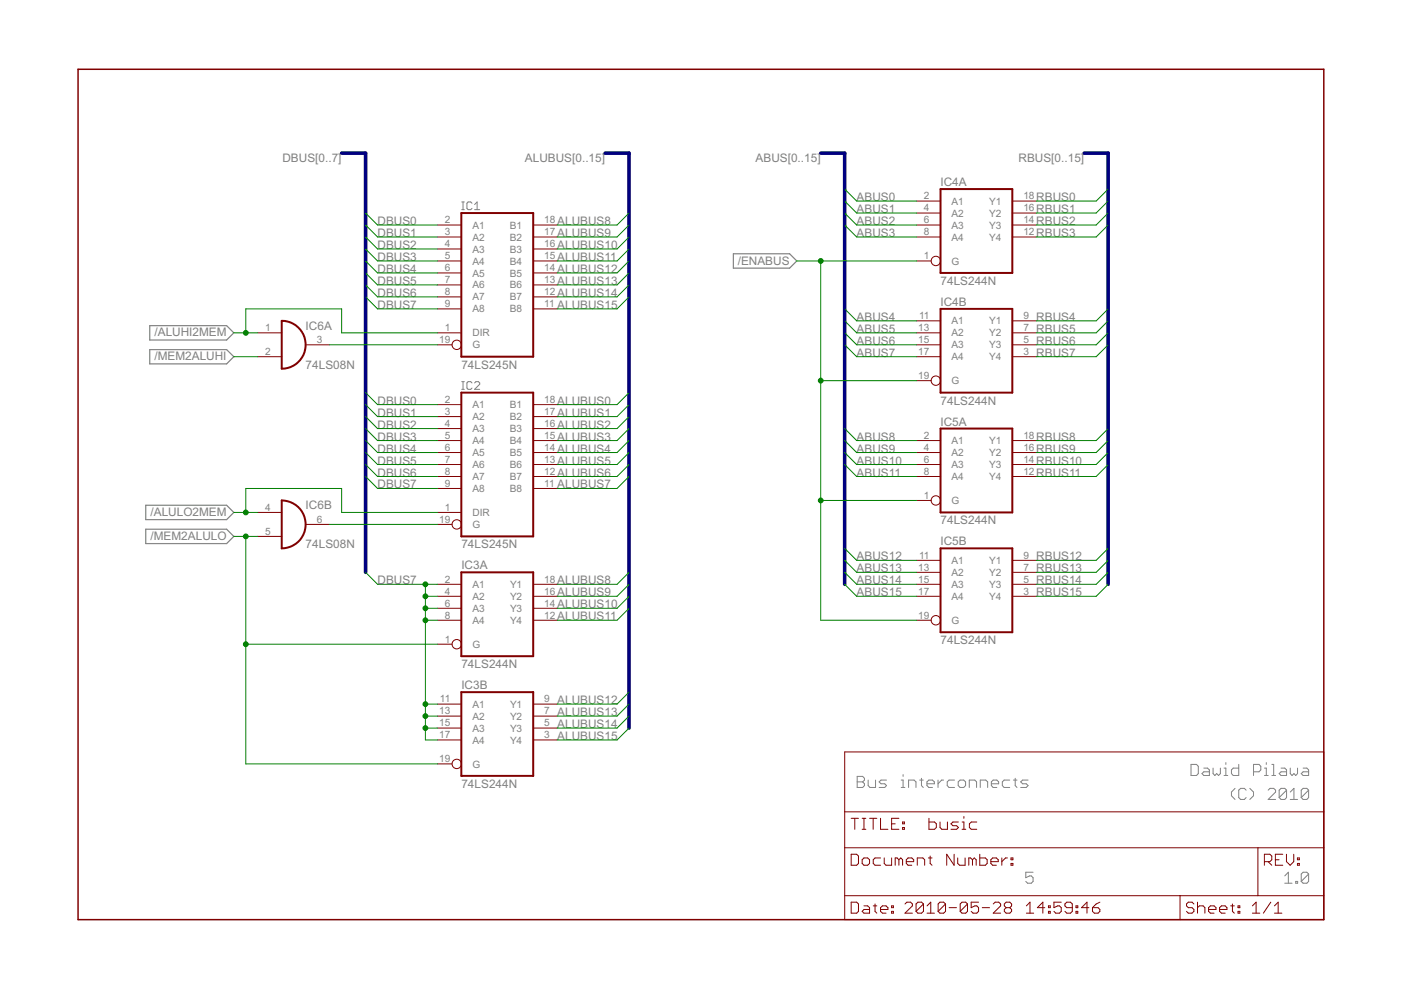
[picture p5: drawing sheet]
<svg xmlns="http://www.w3.org/2000/svg" width="297mm" height="210mm" viewBox="0 0 297 210" stroke-linecap="round" stroke-linejoin="round" font-family="sans-serif">
<defs><g id="words">
<g font-size="2.8" fill="#808080">
<text x="59.9" y="34.2">DBUS[0..7]</text>
<text x="111.3" y="34.2">ALUBUS[0..15]</text>
<text x="160.2" y="34.2">ABUS[0..15]</text>
<text x="215.9" y="34.2">RBUS[0..15]</text>
<text x="199.4" y="39.5">IC4A</text>
<text x="80" y="47.7">DBUS0</text>
<text x="118.1" y="47.7">ALUBUS8</text>
<text x="181.6" y="42.6">ABUS0</text>
<text x="181.6" y="45.2">ABUS1</text>
<text x="181.6" y="47.7">ABUS2</text>
<text x="219.7" y="42.6">RBUS0</text>
<text x="219.7" y="45.2">RBUS1</text>
<text x="219.7" y="47.7">RBUS2</text>
<text x="80" y="50.2">DBUS1</text>
<text x="80" y="52.8">DBUS2</text>
<text x="118.1" y="50.2">ALUBUS9</text>
<text x="118.1" y="52.8">ALUBUS10</text>
<text x="181.6" y="50.2">ABUS3</text>
<text x="219.7" y="50.2">RBUS3</text>
<text x="80" y="55.3">DBUS3</text>
<text x="80" y="57.9">DBUS4</text>
<text x="118.1" y="55.3">ALUBUS11</text>
<text x="118.1" y="57.9">ALUBUS12</text>
<text x="156.4" y="56.1">/ENABUS</text>
<text x="80" y="60.4">DBUS5</text>
<text x="80" y="62.9">DBUS6</text>
<text x="80" y="65.5">DBUS7</text>
<text x="118.1" y="60.4">ALUBUS13</text>
<text x="118.1" y="65.5">ALUBUS15</text>
<text x="118.1" y="62.9">ALUBUS14</text>
<text x="199.4" y="60.4">74LS244N</text>
<text x="199.4" y="64.8">IC4B</text>
<text x="32.8" y="71.3">/ALUHI2MEM</text>
<text x="64.8" y="69.9">IC6A</text>
<text x="181.6" y="68">ABUS4</text>
<text x="181.6" y="70.6">ABUS5</text>
<text x="219.7" y="68">RBUS4</text>
<text x="219.7" y="70.6">RBUS5</text>
<text x="32.8" y="76.4">/MEM2ALUHI</text>
<text x="181.6" y="73.1">ABUS6</text>
<text x="181.6" y="75.6">ABUS7</text>
<text x="219.7" y="73.1">RBUS6</text>
<text x="219.7" y="75.6">RBUS7</text>
<text x="64.8" y="78.2">74LS08N</text>
<text x="97.8" y="78.2">74LS245N</text>
<text x="80" y="85.8">DBUS0</text>
<text x="80" y="88.3">DBUS1</text>
<text x="118.1" y="85.8">ALUBUS0</text>
<text x="118.1" y="88.3">ALUBUS1</text>
<text x="199.4" y="85.8">74LS244N</text>
<text x="80" y="90.9">DBUS2</text>
<text x="80" y="93.4">DBUS3</text>
<text x="80" y="96">DBUS4</text>
<text x="118.1" y="90.9">ALUBUS2</text>
<text x="118.1" y="93.4">ALUBUS3</text>
<text x="118.1" y="96">ALUBUS4</text>
<text x="181.6" y="93.4">ABUS8</text>
<text x="181.6" y="96">ABUS9</text>
<text x="199.4" y="90.2">IC5A</text>
<text x="219.7" y="93.4">RBUS8</text>
<text x="219.7" y="96">RBUS9</text>
<text x="80" y="98.5">DBUS5</text>
<text x="80" y="101">DBUS6</text>
<text x="118.1" y="98.5">ALUBUS5</text>
<text x="118.1" y="101">ALUBUS6</text>
<text x="181.6" y="98.5">ABUS10</text>
<text x="181.6" y="101">ABUS11</text>
<text x="219.7" y="98.5">RBUS10</text>
<text x="219.7" y="101">RBUS11</text>
<text x="80" y="103.6">DBUS7</text>
<text x="118.1" y="103.6">ALUBUS7</text>
<text x="31.9" y="109.4">/ALULO2MEM</text>
<text x="64.8" y="108">IC6B</text>
<text x="199.4" y="111.2">74LS244N</text>
<text x="31.9" y="114.5">/MEM2ALULO</text>
<text x="64.8" y="116.3">74LS08N</text>
<text x="97.8" y="116.3">74LS245N</text>
<text x="181.6" y="118.8">ABUS12</text>
<text x="199.4" y="115.6">IC5B</text>
<text x="219.7" y="118.8">RBUS12</text>
<text x="80" y="123.9">DBUS7</text>
<text x="97.8" y="120.7">IC3A</text>
<text x="118.1" y="123.9">ALUBUS8</text>
<text x="181.6" y="121.3">ABUS13</text>
<text x="181.6" y="123.9">ABUS14</text>
<text x="219.7" y="121.3">RBUS13</text>
<text x="219.7" y="123.9">RBUS14</text>
<text x="118.1" y="126.4">ALUBUS9</text>
<text x="118.1" y="129">ALUBUS10</text>
<text x="118.1" y="131.5">ALUBUS11</text>
<text x="181.6" y="126.4">ABUS15</text>
<text x="219.7" y="126.4">RBUS15</text>
<text x="199.4" y="136.6">74LS244N</text>
<text x="97.8" y="141.7">74LS244N</text>
<text x="97.8" y="146.1">IC3B</text>
<text x="118.1" y="149.3">ALUBUS12</text>
<text x="118.1" y="151.8">ALUBUS13</text>
<text x="118.1" y="154.4">ALUBUS14</text>
<text x="118.1" y="156.9">ALUBUS15</text>
<text x="97.8" y="167.1">74LS244N</text>
</g>
<g font-size="2.4" fill="#808080">
<text x="94.3" y="47.4">2</text>
<text x="115.4" y="47.4">18</text>
<text x="195.9" y="42.3">2</text>
<text x="195.9" y="44.8">4</text>
<text x="195.9" y="47.4">6</text>
<text x="201.7" y="43.4">A1</text>
<text x="201.7" y="45.9">A2</text>
<text x="209.7" y="45.9">Y2</text>
<text x="209.7" y="43.4">Y1</text>
<text x="217" y="47.4">14</text>
<text x="217" y="44.8">16</text>
<text x="217" y="42.3">18</text>
<text x="94.3" y="49.9">3</text>
<text x="94.3" y="52.4">4</text>
<text x="100.2" y="48.5">A1</text>
<text x="100.2" y="51">A2</text>
<text x="100.2" y="53.5">A3</text>
<text x="108.1" y="53.5">B3</text>
<text x="108.1" y="51">B2</text>
<text x="108.1" y="48.5">B1</text>
<text x="115.4" y="52.4">16</text>
<text x="115.4" y="49.9">17</text>
<text x="195.9" y="49.9">8</text>
<text x="201.7" y="48.5">A3</text>
<text x="201.7" y="51">A4</text>
<text x="209.7" y="51">Y4</text>
<text x="209.7" y="48.5">Y3</text>
<text x="217" y="49.9">12</text>
<text x="94.3" y="55">5</text>
<text x="94.3" y="57.5">6</text>
<text x="100.2" y="56.1">A4</text>
<text x="100.2" y="58.6">A5</text>
<text x="108.1" y="58.6">B5</text>
<text x="108.1" y="56.1">B4</text>
<text x="115.4" y="57.5">14</text>
<text x="115.4" y="55">15</text>
<text x="195.9" y="55">1</text>
<text x="201.7" y="56.1">G</text>
<text x="94.3" y="60">7</text>
<text x="94.3" y="62.6">8</text>
<text x="94.3" y="65.1">9</text>
<text x="100.2" y="61.2">A6</text>
<text x="100.2" y="63.7">A7</text>
<text x="108.1" y="63.7">B7</text>
<text x="108.1" y="61.2">B6</text>
<text x="115.4" y="65.1">11</text>
<text x="115.4" y="62.6">12</text>
<text x="115.4" y="60">13</text>
<text x="56.2" y="70.2">1</text>
<text x="94.3" y="70.2">1</text>
<text x="100.2" y="71.3">DIR</text>
<text x="100.2" y="66.2">A8</text>
<text x="108.1" y="66.2">B8</text>
<text x="194.7" y="70.2">13</text>
<text x="194.9" y="67.7">11</text>
<text x="201.7" y="68.8">A1</text>
<text x="201.7" y="71.3">A2</text>
<text x="209.7" y="71.3">Y2</text>
<text x="209.7" y="68.8">Y1</text>
<text x="217" y="70.2">7</text>
<text x="217" y="67.7">9</text>
<text x="56.2" y="75.3">2</text>
<text x="67.1" y="72.7">3</text>
<text x="93.1" y="72.7">19</text>
<text x="100.2" y="73.9">G</text>
<text x="194.7" y="72.7">15</text>
<text x="194.7" y="75.3">17</text>
<text x="201.7" y="73.9">A3</text>
<text x="201.7" y="76.4">A4</text>
<text x="209.7" y="76.4">Y4</text>
<text x="209.7" y="73.9">Y3</text>
<text x="217" y="75.3">3</text>
<text x="217" y="72.7">5</text>
<text x="194.7" y="80.4">19</text>
<text x="201.7" y="81.5">G</text>
<text x="94.3" y="85.4">2</text>
<text x="94.3" y="88">3</text>
<text x="100.2" y="86.6">A1</text>
<text x="100.2" y="89.1">A2</text>
<text x="108.1" y="89.1">B2</text>
<text x="108.1" y="86.6">B1</text>
<text x="115.4" y="88">17</text>
<text x="115.4" y="85.4">18</text>
<text x="94.3" y="90.5">4</text>
<text x="94.3" y="93.1">5</text>
<text x="94.3" y="95.6">6</text>
<text x="100.2" y="91.6">A3</text>
<text x="100.2" y="94.2">A4</text>
<text x="108.1" y="94.2">B4</text>
<text x="108.1" y="91.6">B3</text>
<text x="115.4" y="95.6">14</text>
<text x="115.4" y="93.1">15</text>
<text x="115.4" y="90.5">16</text>
<text x="195.9" y="93.1">2</text>
<text x="195.9" y="95.6">4</text>
<text x="201.7" y="94.2">A1</text>
<text x="209.7" y="94.2">Y1</text>
<text x="217" y="95.6">16</text>
<text x="217" y="93.1">18</text>
<text x="94.3" y="98.1">7</text>
<text x="94.3" y="100.7">8</text>
<text x="100.2" y="96.7">A5</text>
<text x="100.2" y="99.3">A6</text>
<text x="100.2" y="101.8">A7</text>
<text x="108.1" y="101.8">B7</text>
<text x="108.1" y="99.3">B6</text>
<text x="108.1" y="96.7">B5</text>
<text x="115.4" y="100.7">12</text>
<text x="115.4" y="98.1">13</text>
<text x="195.9" y="98.1">6</text>
<text x="195.9" y="100.7">8</text>
<text x="201.7" y="96.7">A2</text>
<text x="201.7" y="99.3">A3</text>
<text x="201.7" y="101.8">A4</text>
<text x="209.7" y="101.8">Y4</text>
<text x="209.7" y="99.3">Y3</text>
<text x="209.7" y="96.7">Y2</text>
<text x="217" y="100.7">12</text>
<text x="217" y="98.1">14</text>
<text x="94.3" y="103.2">9</text>
<text x="100.2" y="104.3">A8</text>
<text x="108.1" y="104.3">B8</text>
<text x="115.4" y="103.2">11</text>
<text x="195.9" y="105.8">1</text>
<text x="201.7" y="106.9">G</text>
<text x="56.2" y="108.3">4</text>
<text x="56.2" y="113.4">5</text>
<text x="67.1" y="110.8">6</text>
<text x="93.1" y="110.8">19</text>
<text x="94.3" y="108.3">1</text>
<text x="100.2" y="109.4">DIR</text>
<text x="100.2" y="112">G</text>
<text x="194.9" y="118.5">11</text>
<text x="201.7" y="119.6">A1</text>
<text x="209.7" y="119.6">Y1</text>
<text x="217" y="118.5">9</text>
<text x="94.3" y="123.5">2</text>
<text x="100.2" y="124.6">A1</text>
<text x="108.1" y="124.6">Y1</text>
<text x="115.4" y="123.5">18</text>
<text x="194.7" y="121">13</text>
<text x="194.7" y="123.5">15</text>
<text x="201.7" y="122.1">A2</text>
<text x="201.7" y="124.6">A3</text>
<text x="209.7" y="124.6">Y3</text>
<text x="209.7" y="122.1">Y2</text>
<text x="217" y="123.5">5</text>
<text x="217" y="121">7</text>
<text x="94.3" y="126.1">4</text>
<text x="94.3" y="128.6">6</text>
<text x="94.3" y="131.1">8</text>
<text x="100.2" y="127.2">A2</text>
<text x="100.2" y="129.7">A3</text>
<text x="108.1" y="129.7">Y3</text>
<text x="108.1" y="127.2">Y2</text>
<text x="115.4" y="131.1">12</text>
<text x="115.4" y="128.6">14</text>
<text x="115.4" y="126.1">16</text>
<text x="194.7" y="131.1">19</text>
<text x="194.7" y="126.1">17</text>
<text x="201.7" y="127.2">A4</text>
<text x="209.7" y="127.2">Y4</text>
<text x="217" y="126.1">3</text>
<text x="94.3" y="136.2">1</text>
<text x="100.2" y="137.3">G</text>
<text x="100.2" y="132.3">A4</text>
<text x="108.1" y="132.3">Y4</text>
<text x="201.7" y="132.3">G</text>
<text x="93.3" y="148.9">11</text>
<text x="115.4" y="148.9">9</text>
<text x="93.1" y="151.5">13</text>
<text x="93.1" y="154">15</text>
<text x="100.2" y="150">A1</text>
<text x="100.2" y="152.6">A2</text>
<text x="100.2" y="155.1">A3</text>
<text x="108.1" y="155.1">Y3</text>
<text x="108.1" y="152.6">Y2</text>
<text x="108.1" y="150">Y1</text>
<text x="115.4" y="154">5</text>
<text x="115.4" y="151.5">7</text>
<text x="93.1" y="161.6">19</text>
<text x="93.1" y="156.5">17</text>
<text x="100.2" y="157.7">A4</text>
<text x="108.1" y="157.7">Y4</text>
<text x="115.4" y="156.5">3</text>
<text x="100.2" y="162.7">G</text>
</g>
</g></defs>
<g fill="#808080" stroke="#808080" stroke-width=".21">
<path d="M181.7 164.6v2.4z"/>
<path d="M181.7 164.6h1.2z"/>
<path d="M182.9 164.6l.4 .4z"/>
<path d="M183.3 165v.4z"/>
<path d="M183.3 165.4l-.4 .4z"/>
<path d="M182.9 165.8l.4 .4z"/>
<path d="M183.3 166.2v.4z"/>
<path d="M183.3 166.6l-.4 .4z"/>
<path d="M181.7 167h1.2z"/>
<path d="M181.7 165.8h1.2z"/>
<path d="M184.1 165.4v1.2z"/>
<path d="M184.1 166.6l.3 .4z"/>
<path d="M184.4 167h1.2z"/>
<path d="M185.6 165.4v1.6z"/>
<path d="M186.4 167h1.2z"/>
<path d="M188 166.6l-.4 .4z"/>
<path d="M187.6 166.2l.4 .4z"/>
<path d="M186.8 166.2h.8z"/>
<path d="M186.4 165.8l.4 .4z"/>
<path d="M186.4 165.8l.4-.4z"/>
<path d="M186.8 165.4h1.2z"/>
<path d="M191.1 165.4h.4z"/>
<path d="M191.5 165.4v1.6z"/>
<path d="M191.1 167h.8z"/>
<path d="M191.5 164.2v.4z"/>
<path d="M192.6 165.4v1.6z"/>
<path d="M192.6 165.4h1.2z"/>
<path d="M193.8 165.4l.4 .4z"/>
<path d="M194.2 165.8v1.2z"/>
<path d="M195.4 165v1.6z"/>
<path d="M195.4 166.6l.3 .4z"/>
<path d="M195 165.4h.7z"/>
<path d="M196.9 167h.8z"/>
<path d="M196.5 166.6l.4 .4z"/>
<path d="M196.5 165.8v.8z"/>
<path d="M196.5 165.8l.4-.4z"/>
<path d="M196.9 165.4h.8z"/>
<path d="M197.7 165.4l.4 .4z"/>
<path d="M198.1 165.8v.4z"/>
<path d="M196.5 166.2h1.6z"/>
<path d="M198.9 165.4v1.6z"/>
<path d="M199.6 165.4l-.7 .8z"/>
<path d="M199.6 165.4h.4z"/>
<path d="M201.2 165.4h1.2z"/>
<path d="M201.2 165.4l-.4 .4z"/>
<path d="M200.8 165.8v.8z"/>
<path d="M200.8 166.6l.4 .4z"/>
<path d="M201.2 167h1.2z"/>
<path d="M203.6 167h.7z"/>
<path d="M204.3 167l.4-.4z"/>
<path d="M204.7 165.8v.8z"/>
<path d="M204.3 165.4l.4 .4z"/>
<path d="M203.6 165.4h.7z"/>
<path d="M203.2 165.8l.4-.4z"/>
<path d="M203.2 165.8v.8z"/>
<path d="M203.2 166.6l.4 .4z"/>
<path d="M205.5 165.4v1.6z"/>
<path d="M205.5 165.4h1.2z"/>
<path d="M206.7 165.4l.4 .4z"/>
<path d="M207.1 165.8v1.2z"/>
<path d="M207.8 165.4v1.6z"/>
<path d="M207.8 165.4h1.2z"/>
<path d="M209 165.4l.4 .4z"/>
<path d="M209.4 165.8v1.2z"/>
<path d="M210.6 167h.7z"/>
<path d="M210.2 166.6l.4 .4z"/>
<path d="M210.2 165.8v.8z"/>
<path d="M210.2 165.8l.4-.4z"/>
<path d="M210.6 165.4h.7z"/>
<path d="M211.3 165.4l.4 .4z"/>
<path d="M211.7 165.8v.4z"/>
<path d="M210.2 166.2h1.5z"/>
<path d="M212.9 165.4h1.2z"/>
<path d="M212.5 165.8l.4-.4z"/>
<path d="M212.5 165.8v.8z"/>
<path d="M212.5 166.6l.4 .4z"/>
<path d="M212.9 167h1.2z"/>
<path d="M215.2 165v1.6z"/>
<path d="M215.2 166.6l.4 .4z"/>
<path d="M214.9 165.4h.7z"/>
<path d="M216.4 167h1.2z"/>
<path d="M217.6 167l.4-.4z"/>
<path d="M217.6 166.2l.4 .4z"/>
<path d="M216.8 166.2h.8z"/>
<path d="M216.4 165.8l.4 .4z"/>
<path d="M216.4 165.8l.4-.4z"/>
<path d="M216.8 165.4h1.2z"/>
<path d="M252.5 162.1v2.3z"/>
<path d="M252.5 164.4h1.2z"/>
<path d="M254.1 164l-.4 .4z"/>
<path d="M254.1 162.5v1.5z"/>
<path d="M253.7 162.1l.4 .4z"/>
<path d="M252.5 162.1h1.2z"/>
<path d="M255.2 162.9h.8z"/>
<path d="M256 162.9l.4 .3z"/>
<path d="M256.4 163.2v1.2z"/>
<path d="M255.2 164.4h1.2z"/>
<path d="M254.8 164l.4 .4z"/>
<path d="M254.8 164l.4-.4z"/>
<path d="M255.2 163.6h1.2z"/>
<path d="M257.2 162.9v1.1z"/>
<path d="M257.2 164l.4 .4z"/>
<path d="M258 164l-.4 .4z"/>
<path d="M258 164l.4 .4z"/>
<path d="M258.7 164l-.3 .4z"/>
<path d="M258.7 162.9v1.1z"/>
<path d="M259.5 162.9h.4z"/>
<path d="M259.9 162.9v1.5z"/>
<path d="M259.5 164.4h.8z"/>
<path d="M259.9 161.7v.4z"/>
<path d="M262.6 162.1v2.3z"/>
<path d="M261.5 164.4h1.1z"/>
<path d="M261.1 164l.4 .4z"/>
<path d="M261.1 163.2v.8z"/>
<path d="M261.1 163.2l.4-.3z"/>
<path d="M261.5 162.9h1.1z"/>
<path d="M265.8 162.1v2.3z"/>
<path d="M265.8 162.1h1.1z"/>
<path d="M266.9 162.1l.4 .4z"/>
<path d="M267.3 162.5v.7z"/>
<path d="M267.3 163.2l-.4 .4z"/>
<path d="M265.8 163.6h1.1z"/>
<path d="M268.1 162.9h.4z"/>
<path d="M268.5 162.9v1.5z"/>
<path d="M268.1 164.4h.8z"/>
<path d="M268.5 161.7v.4z"/>
<path d="M269.7 162.1h.3z"/>
<path d="M270 162.1v2.3z"/>
<path d="M269.7 164.4h.7z"/>
<path d="M271.6 162.9h.8z"/>
<path d="M272.4 162.9l.4 .3z"/>
<path d="M272.8 163.2v1.2z"/>
<path d="M271.6 164.4h1.2z"/>
<path d="M271.2 164l.4 .4z"/>
<path d="M271.2 164l.4-.4z"/>
<path d="M271.6 163.6h1.2z"/>
<path d="M273.6 162.9v1.1z"/>
<path d="M273.6 164l.3 .4z"/>
<path d="M273.9 164.4l.4-.4z"/>
<path d="M274.3 164l.4 .4z"/>
<path d="M275.1 164l-.4 .4z"/>
<path d="M275.1 162.9v1.1z"/>
<path d="M276.3 162.9h.8z"/>
<path d="M277.1 162.9l.4 .3z"/>
<path d="M277.5 163.2v1.2z"/>
<path d="M276.3 164.4h1.2z"/>
<path d="M275.9 164l.4 .4z"/>
<path d="M275.9 164l.4-.4z"/>
<path d="M276.3 163.6h1.2z"/>
<path d="M261.1 168.7l.8 .8z"/>
<path d="M261.1 167.9v.8z"/>
<path d="M261.9 167.2l-.8 .7z"/>
<path d="M263.8 167.2l.4 .3z"/>
<path d="M263 167.2h.8z"/>
<path d="M262.6 167.5l.4-.3z"/>
<path d="M262.6 167.5v1.6z"/>
<path d="M262.6 169.1l.4 .4z"/>
<path d="M263 169.5h.8z"/>
<path d="M264.2 169.1l-.4 .4z"/>
<path d="M265 169.5l.8-.8z"/>
<path d="M265.8 167.9v.8z"/>
<path d="M265 167.2l.8 .7z"/>
<path d="M268.9 169.5h1.5z"/>
<path d="M268.9 169.5l1.5-1.6z"/>
<path d="M270.4 167.5v.4z"/>
<path d="M270 167.2l.4 .3z"/>
<path d="M269.3 167.2h.7z"/>
<path d="M269.3 167.2l-.4 .3z"/>
<path d="M271.2 167.5v1.6z"/>
<path d="M271.2 167.5l.4-.3z"/>
<path d="M271.6 167.2h.8z"/>
<path d="M272.4 167.2l.4 .3z"/>
<path d="M272.8 167.5v1.6z"/>
<path d="M272.8 169.1l-.4 .4z"/>
<path d="M271.6 169.5h.8z"/>
<path d="M271.2 169.1l.4 .4z"/>
<path d="M271.2 169.1l1.6-1.6z"/>
<path d="M273.6 167.9l.7-.7z"/>
<path d="M274.3 167.2v2.3z"/>
<path d="M273.6 169.5h1.5z"/>
<path d="M275.9 167.5v1.6z"/>
<path d="M275.9 167.5l.4-.3z"/>
<path d="M276.3 167.2h.8z"/>
<path d="M277.1 167.2l.4 .3z"/>
<path d="M277.5 167.5v1.6z"/>
<path d="M277.5 169.1l-.4 .4z"/>
<path d="M276.3 169.5h.8z"/>
<path d="M275.9 169.1l.4 .4z"/>
<path d="M275.9 169.1l1.6-1.6z"/>
<path d="M217.5 184.9h1.5z"/>
<path d="M217.5 184.9v1.2z"/>
<path d="M217.5 186.1l.8-.4z"/>
<path d="M218.3 185.7h.4z"/>
<path d="M218.7 185.7l.3 .4z"/>
<path d="M219 186.1v.8z"/>
<path d="M219 186.9l-.3 .4z"/>
<path d="M217.9 187.3h.8z"/>
<path d="M217.5 186.9l.4 .4z"/>
<path d="M273.2 184.9l-.8 .8z"/>
<path d="M273.2 184.9v2.4z"/>
<path d="M272.4 187.3h1.5z"/>
<path d="M274.7 186.9v.4z"/>
<path d="M274.7 186.9h.4z"/>
<path d="M275.1 186.9v.4z"/>
<path d="M274.7 187.3h.4z"/>
<path d="M275.9 185.3v1.6z"/>
<path d="M275.9 185.3l.4-.4z"/>
<path d="M276.3 184.9h.8z"/>
<path d="M277.1 184.9l.4 .4z"/>
<path d="M277.5 185.3v1.6z"/>
<path d="M277.1 187.3l.4-.4z"/>
<path d="M276.3 187.3h.8z"/>
<path d="M275.9 186.9l.4 .4z"/>
<path d="M275.9 186.9l1.6-1.6z"/>
<path d="M97.9 44.4h.5z"/>
<path d="M98.2 42.8v1.6z"/>
<path d="M97.9 42.8h.5z"/>
<path d="M99.8 42.8l.3 .3z"/>
<path d="M99.3 42.8h.5z"/>
<path d="M99.3 42.8l-.3 .3z"/>
<path d="M99 43.1v1.1z"/>
<path d="M99 44.2l.3 .2z"/>
<path d="M99.3 44.4h.5z"/>
<path d="M99.8 44.4l.3-.2z"/>
<path d="M101.2 42.8l-.6 .6z"/>
<path d="M101.2 42.8v1.6z"/>
<path d="M100.6 44.4h1.1z"/>
<path d="M97.9 82.5h.5z"/>
<path d="M98.2 80.9v1.6z"/>
<path d="M97.9 80.9h.5z"/>
<path d="M99.8 80.9l.3 .3z"/>
<path d="M99.3 80.9h.5z"/>
<path d="M99.3 80.9l-.3 .3z"/>
<path d="M99 81.2v1.1z"/>
<path d="M99 82.3l.3 .2z"/>
<path d="M99.3 82.5h.5z"/>
<path d="M99.8 82.5l.3-.2z"/>
<path d="M100.6 82.5h1.1z"/>
<path d="M100.6 82.5l1.1-1z"/>
<path d="M101.7 81.2v.3z"/>
<path d="M101.4 80.9l.3 .3z"/>
<path d="M100.9 80.9h.5z"/>
<path d="M100.9 80.9l-.3 .3z"/>
</g>
<g fill="#808080" stroke="#808080" stroke-width=".25">
<path d="M48 72.1l1.6-1.5z"/>
<path d="M31.7 72.1h16.3z"/>
<path d="M48 69l1.6 1.6z"/>
<path d="M31.7 69h16.3z"/>
<path d="M31.7 69v3.1z"/>
<path d="M49.6 108.6l-1.6 1.6z"/>
<path d="M30.9 110.2h17.1z"/>
<path d="M48 107.1l1.6 1.5z"/>
<path d="M30.9 107.1h17.1z"/>
<path d="M30.9 107.1v3.1z"/>
<path d="M48 77.2l1.6-1.6z"/>
<path d="M31.7 77.2h16.3z"/>
<path d="M48 74.1l1.6 1.5z"/>
<path d="M31.7 74.1h16.3z"/>
<path d="M31.7 74.1v3.1z"/>
<path d="M49.6 113.7l-1.6 1.6z"/>
<path d="M30.9 115.3h17.1z"/>
<path d="M48 112.2l1.6 1.5z"/>
<path d="M30.9 112.2h17.1z"/>
<path d="M30.9 112.2v3.1z"/>
<path d="M168.9 55.3l-1.5 1.6z"/>
<path d="M155.5 56.9h11.9z"/>
<path d="M167.4 53.8l1.5 1.5z"/>
<path d="M155.5 53.8h11.9z"/>
<path d="M155.5 53.8v3.1z"/>
</g>
<g fill="#800000" stroke="#800000" stroke-width=".32">
<path d="M16.6 14.7v180.3z"/>
<path d="M16.6 195h264.1z"/>
<path d="M280.7 14.7v180.3z"/>
<path d="M16.6 14.7h264.1z"/>
</g>
<g fill="#800000" stroke="#800000" stroke-width=".21">
<path d="M179.1 195h71.1z"/>
<path d="M266.7 179.7h14z"/>
<path d="M179.1 189.9v5.1z"/>
<path d="M180.5 191.3v2.3z"/>
<path d="M180.5 193.6h1.1z"/>
<path d="M181.6 193.6l.4-.4z"/>
<path d="M182 191.7v1.5z"/>
<path d="M181.6 191.3l.4 .4z"/>
<path d="M180.5 191.3h1.1z"/>
<path d="M183.2 192.1h.8z"/>
<path d="M184 192.1l.4 .3z"/>
<path d="M184.4 192.4v1.2z"/>
<path d="M183.2 193.6h1.2z"/>
<path d="M182.8 193.2l.4 .4z"/>
<path d="M183.2 192.8l-.4 .4z"/>
<path d="M183.2 192.8h1.2z"/>
<path d="M185.5 191.7v1.5z"/>
<path d="M185.5 193.2l.4 .4z"/>
<path d="M185.1 192.1h.8z"/>
<path d="M187.1 193.6h.8z"/>
<path d="M186.7 193.2l.4 .4z"/>
<path d="M186.7 192.4v.8z"/>
<path d="M186.7 192.4l.4-.3z"/>
<path d="M187.1 192.1h.8z"/>
<path d="M187.9 192.1l.4 .3z"/>
<path d="M188.3 192.4v.4z"/>
<path d="M186.7 192.8h1.6z"/>
<path d="M189 192.1h.4z"/>
<path d="M189.4 192.1v.3z"/>
<path d="M189 192.4h.4z"/>
<path d="M189 192.1v.3z"/>
<path d="M189 193.2h.4z"/>
<path d="M189.4 193.2v.4z"/>
<path d="M189 193.6h.4z"/>
<path d="M189 193.2v.4z"/>
<path d="M191.9 193.6h1.5z"/>
<path d="M191.9 193.6l1.5-1.5z"/>
<path d="M193.4 191.7v.4z"/>
<path d="M193.1 191.3l.3 .4z"/>
<path d="M192.3 191.3h.8z"/>
<path d="M191.9 191.7l.4-.4z"/>
<path d="M194.2 191.7v1.5z"/>
<path d="M194.2 191.7l.4-.4z"/>
<path d="M194.6 191.3h.8z"/>
<path d="M195.4 191.3l.4 .4z"/>
<path d="M195.8 191.7v1.5z"/>
<path d="M195.4 193.6l.4-.4z"/>
<path d="M194.6 193.6h.8z"/>
<path d="M194.2 193.2l.4 .4z"/>
<path d="M194.2 193.2l1.6-1.5z"/>
<path d="M196.6 192.1l.7-.8z"/>
<path d="M197.3 191.3v2.3z"/>
<path d="M196.6 193.6h1.5z"/>
<path d="M198.9 191.7v1.5z"/>
<path d="M198.9 191.7l.4-.4z"/>
<path d="M199.3 191.3h.8z"/>
<path d="M200.1 191.3l.4 .4z"/>
<path d="M200.5 191.7v1.5z"/>
<path d="M200.1 193.6l.4-.4z"/>
<path d="M199.3 193.6h.8z"/>
<path d="M198.9 193.2l.4 .4z"/>
<path d="M200.5 191.7l-1.6 1.5z"/>
<path d="M201.2 192.4h1.6z"/>
<path d="M203.6 191.7v1.5z"/>
<path d="M203.6 191.7l.4-.4z"/>
<path d="M204 191.3h.7z"/>
<path d="M204.7 191.3l.4 .4z"/>
<path d="M205.1 191.7v1.5z"/>
<path d="M205.1 193.2l-.4 .4z"/>
<path d="M204 193.6h.7z"/>
<path d="M203.6 193.2l.4 .4z"/>
<path d="M205.1 191.7l-1.5 1.5z"/>
<path d="M205.9 191.3h1.6z"/>
<path d="M205.9 191.3v1.1z"/>
<path d="M205.9 192.4l.8-.3z"/>
<path d="M206.7 192.1h.4z"/>
<path d="M207.1 192.1l.4 .3z"/>
<path d="M207.5 192.4v.8z"/>
<path d="M207.1 193.6l.4-.4z"/>
<path d="M206.3 193.6h.8z"/>
<path d="M205.9 193.2l.4 .4z"/>
<path d="M208.3 192.4h1.5z"/>
<path d="M210.6 193.6h1.6z"/>
<path d="M210.6 193.6l1.6-1.5z"/>
<path d="M212.2 191.7v.4z"/>
<path d="M211.8 191.3l.4 .4z"/>
<path d="M211 191.3h.8z"/>
<path d="M210.6 191.7l.4-.4z"/>
<path d="M212.9 191.7l.4-.4z"/>
<path d="M213.3 191.3h.8z"/>
<path d="M214.1 191.3l.4 .4z"/>
<path d="M214.5 191.7v.4z"/>
<path d="M214.1 192.4l.4-.3z"/>
<path d="M214.1 192.4l.4 .4z"/>
<path d="M214.5 192.8v.4z"/>
<path d="M214.5 193.2l-.4 .4z"/>
<path d="M213.3 193.6h.8z"/>
<path d="M212.9 193.2l.4 .4z"/>
<path d="M212.9 192.8v.4z"/>
<path d="M212.9 192.8l.4-.4z"/>
<path d="M212.9 192.1l.4 .3z"/>
<path d="M212.9 191.7v.4z"/>
<path d="M213.3 192.4h.8z"/>
<path d="M218.4 191.3l-.8 .8z"/>
<path d="M218.4 191.3v2.3z"/>
<path d="M217.6 193.6h1.6z"/>
<path d="M221.1 191.3v2.3z"/>
<path d="M221.1 191.3l-1.2 1.1z"/>
<path d="M219.9 192.4h1.6z"/>
<path d="M222.3 192.1h.4z"/>
<path d="M222.7 192.1v.3z"/>
<path d="M222.3 192.4h.4z"/>
<path d="M222.3 192.1v.3z"/>
<path d="M222.3 193.2h.4z"/>
<path d="M222.7 193.2v.4z"/>
<path d="M222.3 193.6h.4z"/>
<path d="M222.3 193.2v.4z"/>
<path d="M223.5 191.3h1.5z"/>
<path d="M223.5 191.3v1.1z"/>
<path d="M223.5 192.4l.7-.3z"/>
<path d="M224.2 192.1h.4z"/>
<path d="M224.6 192.1l.4 .3z"/>
<path d="M225 192.4v.8z"/>
<path d="M225 193.2l-.4 .4z"/>
<path d="M223.8 193.6h.8z"/>
<path d="M223.5 193.2l.3 .4z"/>
<path d="M225.8 193.2l.4 .4z"/>
<path d="M226.2 193.6h.8z"/>
<path d="M227 193.6l.4-.4z"/>
<path d="M227.4 191.7v1.5z"/>
<path d="M227 191.3l.4 .4z"/>
<path d="M226.2 191.3h.8z"/>
<path d="M225.8 191.7l.4-.4z"/>
<path d="M225.8 191.7v.4z"/>
<path d="M225.8 192.1l.4 .3z"/>
<path d="M226.2 192.4h1.2z"/>
<path d="M228.1 192.1h.4z"/>
<path d="M228.5 192.1v.3z"/>
<path d="M228.1 192.4h.4z"/>
<path d="M228.1 192.1v.3z"/>
<path d="M228.1 193.2h.4z"/>
<path d="M228.5 193.2v.4z"/>
<path d="M228.1 193.6h.4z"/>
<path d="M228.1 193.2v.4z"/>
<path d="M230.5 191.3v2.3z"/>
<path d="M230.5 191.3l-1.2 1.1z"/>
<path d="M229.3 192.4h1.6z"/>
<path d="M232.4 191.7l.8-.4z"/>
<path d="M232.4 191.7l-.8 .7z"/>
<path d="M231.6 192.4v.8z"/>
<path d="M231.6 193.2l.4 .4z"/>
<path d="M232 193.6h.8z"/>
<path d="M232.8 193.6l.4-.4z"/>
<path d="M233.2 192.8v.4z"/>
<path d="M232.8 192.4l.4 .4z"/>
<path d="M231.6 192.4h1.2z"/>
<path d="M179.1 189.9h71.1z"/>
<path d="M179.1 179.7v10.2z"/>
<path d="M280.7 179.7v10.2z"/>
<path d="M250.2 189.9v5.1z"/>
<path d="M250.2 189.9h16.5z"/>
<path d="M250.2 195h30.5z"/>
<path d="M252.7 191.3l.4 .4z"/>
<path d="M251.9 191.3h.8z"/>
<path d="M251.9 191.3l-.3 .4z"/>
<path d="M251.6 191.7v.4z"/>
<path d="M251.6 192.1l.3 .3z"/>
<path d="M251.9 192.4h.8z"/>
<path d="M252.7 192.4l.4 .4z"/>
<path d="M253.1 192.8v.4z"/>
<path d="M252.7 193.6l.4-.4z"/>
<path d="M251.9 193.6h.8z"/>
<path d="M251.6 193.2l.3 .4z"/>
<path d="M253.9 191.3v2.3z"/>
<path d="M253.9 192.4l.4-.3z"/>
<path d="M254.3 192.1h.8z"/>
<path d="M255.1 192.1l.4 .3z"/>
<path d="M255.5 192.4v1.2z"/>
<path d="M256.6 193.6h.8z"/>
<path d="M256.2 193.2l.4 .4z"/>
<path d="M256.2 192.4v.8z"/>
<path d="M256.2 192.4l.4-.3z"/>
<path d="M256.6 192.1h.8z"/>
<path d="M257.4 192.1l.4 .3z"/>
<path d="M257.8 192.4v.4z"/>
<path d="M256.2 192.8h1.6z"/>
<path d="M259 193.6h.8z"/>
<path d="M258.6 193.2l.4 .4z"/>
<path d="M258.6 192.4v.8z"/>
<path d="M258.6 192.4l.4-.3z"/>
<path d="M259 192.1h.8z"/>
<path d="M259.8 192.1l.3 .3z"/>
<path d="M260.1 192.4v.4z"/>
<path d="M258.6 192.8h1.5z"/>
<path d="M261.3 191.7v1.5z"/>
<path d="M261.3 193.2l.4 .4z"/>
<path d="M260.9 192.1h.8z"/>
<path d="M262.5 192.1h.4z"/>
<path d="M262.9 192.1v.3z"/>
<path d="M262.5 192.4h.4z"/>
<path d="M262.5 192.1v.3z"/>
<path d="M262.5 193.2h.4z"/>
<path d="M262.9 193.2v.4z"/>
<path d="M262.5 193.6h.4z"/>
<path d="M262.5 193.2v.4z"/>
<path d="M265.5 192.1l.8-.8z"/>
<path d="M266.3 191.3v2.3z"/>
<path d="M265.5 193.6h1.6z"/>
<path d="M269.4 191.3l-1.5 2.3z"/>
<path d="M270.2 192.1l.8-.8z"/>
<path d="M271 191.3v2.3z"/>
<path d="M270.2 193.6h1.6z"/>
<path d="M268.1 181.1v2.4z"/>
<path d="M268.1 181.1h1.1z"/>
<path d="M269.2 181.1l.4 .4z"/>
<path d="M269.6 181.5v.8z"/>
<path d="M269.6 182.3l-.4 .4z"/>
<path d="M268.1 182.7h1.1z"/>
<path d="M268.9 182.7l.7 .8z"/>
<path d="M270.4 181.1h1.6z"/>
<path d="M270.4 181.1v2.4z"/>
<path d="M270.4 183.5h1.6z"/>
<path d="M270.4 182.3h.8z"/>
<path d="M272.8 181.1v1.6z"/>
<path d="M272.8 182.7l.7 .8z"/>
<path d="M273.5 183.5l.8-.8z"/>
<path d="M274.3 181.1v1.6z"/>
<path d="M275.1 181.9h.4z"/>
<path d="M275.5 181.9v.4z"/>
<path d="M275.1 182.3h.4z"/>
<path d="M275.1 181.9v.4z"/>
<path d="M275.1 183.1h.4z"/>
<path d="M275.5 183.1v.4z"/>
<path d="M275.1 183.5h.4z"/>
<path d="M275.1 183.1v.4z"/>
<path d="M266.7 179.7v10.2z"/>
<path d="M179.1 179.7h87.6z"/>
<path d="M266.7 189.9h14z"/>
<path d="M280.7 189.9v5.1z"/>
<path d="M179.1 172.1v7.6z"/>
<path d="M179.1 159.4h101.6z"/>
<path d="M280.7 159.4v12.7z"/>
<path d="M179.1 172.1h101.6z"/>
<path d="M179.1 159.4v12.7z"/>
<path d="M280.7 172.1v7.6z"/>
<path d="M181.2 173.5v2.3z"/>
<path d="M180.5 173.5h1.5z"/>
<path d="M182.8 175.8h.8z"/>
<path d="M183.2 173.5v2.3z"/>
<path d="M182.8 173.5h.8z"/>
<path d="M185.1 173.5v2.3z"/>
<path d="M184.4 173.5h1.5z"/>
<path d="M186.7 173.5v2.3z"/>
<path d="M186.7 175.8h1.6z"/>
<path d="M189 173.5h1.6z"/>
<path d="M189 173.5v2.3z"/>
<path d="M189 175.8h1.6z"/>
<path d="M189 174.7h.8z"/>
<path d="M191.4 174.3h.3z"/>
<path d="M191.7 174.3v.4z"/>
<path d="M191.4 174.7h.3z"/>
<path d="M191.4 174.3v.4z"/>
<path d="M191.4 175.5h.3z"/>
<path d="M191.7 175.5v.3z"/>
<path d="M191.4 175.8h.3z"/>
<path d="M191.4 175.5v.3z"/>
<path d="M180.5 181.1v2.4z"/>
<path d="M180.5 183.5h1.1z"/>
<path d="M181.6 183.5l.4-.4z"/>
<path d="M182 181.5v1.6z"/>
<path d="M181.6 181.1l.4 .4z"/>
<path d="M180.5 181.1h1.1z"/>
<path d="M183.2 183.5h.8z"/>
<path d="M184 183.5l.4-.4z"/>
<path d="M184.4 182.3v.8z"/>
<path d="M184 181.9l.4 .4z"/>
<path d="M183.2 181.9h.8z"/>
<path d="M183.2 181.9l-.4 .4z"/>
<path d="M182.8 182.3v.8z"/>
<path d="M182.8 183.1l.4 .4z"/>
<path d="M185.5 181.9h1.2z"/>
<path d="M185.5 181.9l-.4 .4z"/>
<path d="M185.1 182.3v.8z"/>
<path d="M185.1 183.1l.4 .4z"/>
<path d="M185.5 183.5h1.2z"/>
<path d="M187.5 181.9v1.2z"/>
<path d="M187.5 183.1l.4 .4z"/>
<path d="M187.9 183.5h1.1z"/>
<path d="M189 181.9v1.6z"/>
<path d="M189.8 181.9v1.6z"/>
<path d="M189.8 181.9h.4z"/>
<path d="M190.2 181.9l.4 .4z"/>
<path d="M190.6 182.3v1.2z"/>
<path d="M190.6 182.3l.4-.4z"/>
<path d="M191 181.9l.4 .4z"/>
<path d="M191.4 182.3v1.2z"/>
<path d="M192.5 183.5h.8z"/>
<path d="M192.2 183.1l.3 .4z"/>
<path d="M192.2 182.3v.8z"/>
<path d="M192.2 182.3l.3-.4z"/>
<path d="M192.5 181.9h.8z"/>
<path d="M193.3 181.9l.4 .4z"/>
<path d="M193.7 182.3v.4z"/>
<path d="M192.2 182.7h1.5z"/>
<path d="M194.5 181.9v1.6z"/>
<path d="M194.5 181.9h1.2z"/>
<path d="M195.7 181.9l.3 .4z"/>
<path d="M196 182.3v1.2z"/>
<path d="M197.2 181.5v1.6z"/>
<path d="M197.2 183.1l.4 .4z"/>
<path d="M196.8 181.9h.8z"/>
<path d="M200.7 181.1v2.4z"/>
<path d="M200.7 181.1l1.6 2.4z"/>
<path d="M202.3 181.1v2.4z"/>
<path d="M203.1 181.9v1.2z"/>
<path d="M203.1 183.1l.4 .4z"/>
<path d="M203.5 183.5h1.1z"/>
<path d="M204.6 181.9v1.6z"/>
<path d="M205.4 181.9v1.6z"/>
<path d="M205.4 181.9h.4z"/>
<path d="M205.8 181.9l.4 .4z"/>
<path d="M206.2 182.3v1.2z"/>
<path d="M206.2 182.3l.4-.4z"/>
<path d="M206.6 181.9l.4 .4z"/>
<path d="M207 182.3v1.2z"/>
<path d="M207.7 181.1v2.4z"/>
<path d="M207.7 183.5h1.2z"/>
<path d="M208.9 183.5l.4-.4z"/>
<path d="M209.3 182.3v.8z"/>
<path d="M208.9 181.9l.4 .4z"/>
<path d="M207.7 181.9h1.2z"/>
<path d="M210.5 183.5h.7z"/>
<path d="M210.1 183.1l.4 .4z"/>
<path d="M210.1 182.3v.8z"/>
<path d="M210.1 182.3l.4-.4z"/>
<path d="M210.5 181.9h.7z"/>
<path d="M211.2 181.9l.4 .4z"/>
<path d="M211.6 182.3v.4z"/>
<path d="M210.1 182.7h1.5z"/>
<path d="M212.4 181.9v1.6z"/>
<path d="M212.4 182.7l.8-.8z"/>
<path d="M213.2 181.9h.4z"/>
<path d="M214.4 181.9h.4z"/>
<path d="M214.8 181.9v.4z"/>
<path d="M214.4 182.3h.4z"/>
<path d="M214.4 181.9v.4z"/>
<path d="M214.4 183.1h.4z"/>
<path d="M214.8 183.1v.4z"/>
<path d="M214.4 183.5h.4z"/>
<path d="M214.4 183.1v.4z"/>
<path d="M197 173.5v2.3z"/>
<path d="M197 175.8h1.1z"/>
<path d="M198.1 175.8l.4-.3z"/>
<path d="M198.5 174.7v.8z"/>
<path d="M198.1 174.3l.4 .4z"/>
<path d="M197 174.3h1.1z"/>
<path d="M199.3 174.3v1.2z"/>
<path d="M199.3 175.5l.4 .3z"/>
<path d="M199.7 175.8h1.2z"/>
<path d="M200.9 174.3v1.5z"/>
<path d="M201.6 175.8h1.2z"/>
<path d="M202.8 175.8l.4-.3z"/>
<path d="M202.8 175.1l.4 .4z"/>
<path d="M202 175.1h.8z"/>
<path d="M201.6 174.7l.4 .4z"/>
<path d="M201.6 174.7l.4-.4z"/>
<path d="M202 174.3h1.2z"/>
<path d="M204 174.3h.4z"/>
<path d="M204.4 174.3v1.5z"/>
<path d="M204 175.8h.8z"/>
<path d="M204.4 173.1v.4z"/>
<path d="M205.9 174.3h1.2z"/>
<path d="M205.5 174.7l.4-.4z"/>
<path d="M205.5 174.7v.8z"/>
<path d="M205.5 175.5l.4 .3z"/>
<path d="M205.9 175.8h1.2z"/>
<path d="M92.7 70.6h5.1z"/>
<path d="M92.7 47.7h5.1z"/>
<path d="M92.7 50.2h5.1z"/>
<path d="M92.7 52.8h5.1z"/>
<path d="M92.7 55.3h5.1z"/>
<path d="M92.7 57.9h5.1z"/>
<path d="M92.7 60.4h5.1z"/>
<path d="M92.7 62.9h5.1z"/>
<path d="M92.7 65.5h5.1z"/>
<path d="M113.1 65.5h5z"/>
<path d="M113.1 62.9h5z"/>
<path d="M113.1 60.4h5z"/>
<path d="M113.1 57.9h5z"/>
<path d="M113.1 55.3h5z"/>
<path d="M113.1 52.8h5z"/>
<path d="M113.1 50.2h5z"/>
<path d="M113.1 47.7h5z"/>
<path d="M92.7 73.1h3.1z"/>
<path d="M92.7 108.6h5.1z"/>
<path d="M92.7 85.8h5.1z"/>
<path d="M92.7 88.3h5.1z"/>
<path d="M92.7 90.9h5.1z"/>
<path d="M92.7 93.4h5.1z"/>
<path d="M92.7 95.9h5.1z"/>
<path d="M92.7 98.5h5.1z"/>
<path d="M92.7 101h5.1z"/>
<path d="M92.7 103.6h5.1z"/>
<path d="M113.1 103.6h5z"/>
<path d="M113.1 101h5z"/>
<path d="M113.1 98.5h5z"/>
<path d="M113.1 95.9h5z"/>
<path d="M113.1 93.4h5z"/>
<path d="M113.1 90.9h5z"/>
<path d="M113.1 88.3h5z"/>
<path d="M113.1 85.8h5z"/>
<path d="M92.7 111.2h3.1z"/>
<path d="M92.7 136.6h3.1z"/>
<path d="M92.7 123.9h5.1z"/>
<path d="M92.7 126.4h5.1z"/>
<path d="M92.7 129h5.1z"/>
<path d="M92.7 131.5h5.1z"/>
<path d="M113.1 131.5h5z"/>
<path d="M113.1 129h5z"/>
<path d="M113.1 126.4h5z"/>
<path d="M113.1 123.9h5z"/>
<path d="M92.7 162h3.1z"/>
<path d="M92.7 149.3h5.1z"/>
<path d="M92.7 151.8h5.1z"/>
<path d="M92.7 154.4h5.1z"/>
<path d="M92.7 156.9h5.1z"/>
<path d="M113.1 156.9h5z"/>
<path d="M113.1 154.4h5z"/>
<path d="M113.1 151.8h5z"/>
<path d="M113.1 149.3h5z"/>
<path d="M194.3 55.3h3.1z"/>
<path d="M194.3 42.6h5.1z"/>
<path d="M194.3 45.2h5.1z"/>
<path d="M194.3 47.7h5.1z"/>
<path d="M194.3 50.2h5.1z"/>
<path d="M214.6 50.2h5.1z"/>
<path d="M214.6 47.7h5.1z"/>
<path d="M214.6 45.2h5.1z"/>
<path d="M214.6 42.6h5.1z"/>
<path d="M194.3 80.7h3.1z"/>
<path d="M194.3 68h5.1z"/>
<path d="M194.3 70.6h5.1z"/>
<path d="M194.3 73.1h5.1z"/>
<path d="M194.3 75.6h5.1z"/>
<path d="M214.6 75.6h5.1z"/>
<path d="M214.6 73.1h5.1z"/>
<path d="M214.6 70.6h5.1z"/>
<path d="M214.6 68h5.1z"/>
<path d="M194.3 106.1h3.1z"/>
<path d="M194.3 93.4h5.1z"/>
<path d="M194.3 95.9h5.1z"/>
<path d="M194.3 98.5h5.1z"/>
<path d="M194.3 101h5.1z"/>
<path d="M214.6 101h5.1z"/>
<path d="M214.6 98.5h5.1z"/>
<path d="M214.6 95.9h5.1z"/>
<path d="M214.6 93.4h5.1z"/>
<path d="M194.3 131.5h3.1z"/>
<path d="M194.3 118.8h5.1z"/>
<path d="M194.3 121.3h5.1z"/>
<path d="M194.3 123.9h5.1z"/>
<path d="M194.3 126.4h5.1z"/>
<path d="M214.6 126.4h5.1z"/>
<path d="M214.6 123.9h5.1z"/>
<path d="M214.6 121.3h5.1z"/>
<path d="M214.6 118.8h5.1z"/>
<path d="M54.7 70.6h5z"/>
<path d="M54.7 75.6h5z"/>
<path d="M64.8 73.1h5.1z"/>
<path d="M54.7 108.6h5z"/>
<path d="M54.7 113.7h5z"/>
<path d="M64.8 111.2h5.1z"/>
</g>
<g fill="none" stroke="#800000" stroke-width=".21">
<circle cx="198.4" cy="55.3" r=".99"/>
<circle cx="96.8" cy="73.1" r=".99"/>
<circle cx="198.4" cy="80.7" r=".99"/>
<circle cx="96.8" cy="111.2" r=".99"/>
<circle cx="198.4" cy="106.1" r=".99"/>
<circle cx="96.8" cy="136.6" r=".99"/>
<circle cx="198.4" cy="131.5" r=".99"/>
<circle cx="96.8" cy="162" r=".99"/>
</g>
<g fill="#800000" stroke="#800000" stroke-width=".42">
<path d="M97.8 75.6h15.3z"/>
<path d="M113.1 45.2v30.4z"/>
<path d="M97.8 45.2h15.3z"/>
<path d="M97.8 45.2v30.4z"/>
<path d="M97.8 113.7h15.3z"/>
<path d="M113.1 83.2v30.5z"/>
<path d="M97.8 83.2h15.3z"/>
<path d="M97.8 83.2v30.5z"/>
<path d="M97.8 139.1h15.3z"/>
<path d="M113.1 121.3v17.8z"/>
<path d="M97.8 121.3h15.3z"/>
<path d="M97.8 121.3v17.8z"/>
<path d="M97.8 164.5h15.3z"/>
<path d="M113.1 146.7v17.8z"/>
<path d="M97.8 146.7h15.3z"/>
<path d="M97.8 146.7v17.8z"/>
<path d="M199.4 57.9h15.2z"/>
<path d="M214.6 40.1v17.8z"/>
<path d="M199.4 40.1h15.2z"/>
<path d="M199.4 40.1v17.8z"/>
<path d="M199.4 83.2h15.2z"/>
<path d="M214.6 65.5v17.7z"/>
<path d="M199.4 65.5h15.2z"/>
<path d="M199.4 65.5v17.7z"/>
<path d="M199.4 108.6h15.2z"/>
<path d="M214.6 90.9v17.7z"/>
<path d="M199.4 90.9h15.2z"/>
<path d="M199.4 90.9v17.7z"/>
<path d="M199.4 134h15.2z"/>
<path d="M214.6 116.3v17.7z"/>
<path d="M199.4 116.3h15.2z"/>
<path d="M199.4 116.3v17.7z"/>
<path d="M59.7 68v10.2z"/>
<path d="M59.7 106.1v10.2z"/>
</g>
<path d="M59.7 68a5.1 5.1 0 0 1 5.1 5.1 5.1 5.1 0 0 1-5.1 5.1M59.7 106.1a5.1 5.1 0 0 1 5.1 5.1 5.1 5.1 0 0 1-5.1 5.1" fill="none" stroke="#800000" stroke-width=".42"/>
<g fill="#000080" stroke="#000080" stroke-width=".76">
<path d="M72.4 32.5h5.1z"/>
<path d="M77.5 32.5v88.8z"/>
<path d="M128.3 32.5h5.1z"/>
<path d="M133.4 32.5v121.9z"/>
<path d="M174 32.5h5.1z"/>
<path d="M179.1 32.5v91.4z"/>
<path d="M229.9 32.5h5z"/>
<path d="M234.9 32.5v91.4z"/>
</g>
<g fill="#008000" stroke="#008000" stroke-width=".21">
<path d="M49.6 70.6h2.5z"/>
<path d="M52.1 70.6h2.6z"/>
<path d="M52.1 65.5v5.1z"/>
<path d="M52.1 65.5h20.3z"/>
<path d="M72.4 65.5v5.1z"/>
<path d="M72.4 70.6h20.3z"/>
<path d="M49.6 108.6h2.5z"/>
<path d="M52.1 108.6h2.6z"/>
<path d="M52.1 103.6v5z"/>
<path d="M52.1 103.6h20.3z"/>
<path d="M72.4 103.6v5z"/>
<path d="M72.4 108.6h20.3z"/>
<path d="M69.9 73.1h22.8z"/>
<path d="M69.9 111.2h22.8z"/>
<path d="M49.6 75.6h5.1z"/>
<path d="M49.6 113.7h2.5z"/>
<path d="M52.1 113.7h2.6z"/>
<path d="M52.1 136.6h40.6z"/>
<path d="M52.1 113.7v22.9z"/>
<path d="M52.1 162h40.6z"/>
<path d="M52.1 136.6v25.4z"/>
<path d="M77.5 45.2l2.6 2.5z"/>
<path d="M80.1 47.7h12.6z"/>
<path d="M77.5 83.2l2.6 2.6z"/>
<path d="M80.1 85.8h12.6z"/>
<path d="M77.5 47.7l2.6 2.5z"/>
<path d="M80.1 50.2h12.6z"/>
<path d="M77.5 85.8l2.6 2.5z"/>
<path d="M80.1 88.3h12.6z"/>
<path d="M77.5 50.2l2.6 2.6z"/>
<path d="M80.1 52.8h12.6z"/>
<path d="M77.5 88.3l2.6 2.6z"/>
<path d="M80.1 90.9h12.6z"/>
<path d="M77.5 52.8l2.6 2.5z"/>
<path d="M80.1 55.3h12.6z"/>
<path d="M77.5 90.9l2.6 2.5z"/>
<path d="M80.1 93.4h12.6z"/>
<path d="M77.5 55.3l2.6 2.6z"/>
<path d="M80.1 57.9h12.6z"/>
<path d="M77.5 93.4l2.6 2.5z"/>
<path d="M80.1 95.9h12.6z"/>
<path d="M77.5 57.9l2.6 2.5z"/>
<path d="M80.1 60.4h12.6z"/>
<path d="M77.5 95.9l2.6 2.6z"/>
<path d="M80.1 98.5h12.6z"/>
<path d="M77.5 60.4l2.6 2.5z"/>
<path d="M80.1 62.9h12.6z"/>
<path d="M77.5 98.5l2.6 2.5z"/>
<path d="M80.1 101h12.6z"/>
<path d="M77.5 62.9l2.6 2.6z"/>
<path d="M80.1 65.5h12.6z"/>
<path d="M77.5 101l2.6 2.6z"/>
<path d="M80.1 103.6h12.6z"/>
<path d="M77.5 121.3l2.6 2.6z"/>
<path d="M80.1 123.9h10.1z"/>
<path d="M90.2 123.9h2.5z"/>
<path d="M90.2 154.4v2.5z"/>
<path d="M90.2 151.8v2.6z"/>
<path d="M90.2 149.3v2.5z"/>
<path d="M90.2 131.5v17.8z"/>
<path d="M90.2 129v2.5z"/>
<path d="M90.2 126.4v2.6z"/>
<path d="M90.2 123.9v2.5z"/>
<path d="M90.2 156.9h2.5z"/>
<path d="M90.2 154.4h2.5z"/>
<path d="M90.2 151.8h2.5z"/>
<path d="M90.2 149.3h2.5z"/>
<path d="M90.2 131.5h2.5z"/>
<path d="M90.2 129h2.5z"/>
<path d="M90.2 126.4h2.5z"/>
<path d="M133.4 45.2l-2.6 2.5z"/>
<path d="M118.1 47.7h12.7z"/>
<path d="M133.4 121.3l-2.6 2.6z"/>
<path d="M118.1 123.9h12.7z"/>
<path d="M133.4 47.7l-2.6 2.5z"/>
<path d="M118.1 50.2h12.7z"/>
<path d="M133.4 123.9l-2.6 2.5z"/>
<path d="M118.1 126.4h12.7z"/>
<path d="M133.4 50.2l-2.6 2.6z"/>
<path d="M118.1 52.8h12.7z"/>
<path d="M133.4 126.4l-2.6 2.6z"/>
<path d="M118.1 129h12.7z"/>
<path d="M133.4 52.8l-2.6 2.5z"/>
<path d="M118.1 55.3h12.7z"/>
<path d="M133.4 129l-2.6 2.5z"/>
<path d="M118.1 131.5h12.7z"/>
<path d="M133.4 55.3l-2.6 2.6z"/>
<path d="M118.1 57.9h12.7z"/>
<path d="M133.4 146.7l-2.6 2.6z"/>
<path d="M118.1 149.3h12.7z"/>
<path d="M133.4 57.9l-2.6 2.5z"/>
<path d="M118.1 60.4h12.7z"/>
<path d="M133.4 149.3l-2.6 2.5z"/>
<path d="M118.1 151.8h12.7z"/>
<path d="M133.4 62.9l-2.6 2.6z"/>
<path d="M118.1 65.5h12.7z"/>
<path d="M130.8 156.9l2.6-2.5z"/>
<path d="M118.1 156.9h12.7z"/>
<path d="M133.4 60.4l-2.6 2.5z"/>
<path d="M118.1 62.9h12.7z"/>
<path d="M133.4 151.8l-2.6 2.6z"/>
<path d="M118.1 154.4h12.7z"/>
<path d="M133.4 83.2l-2.6 2.6z"/>
<path d="M118.1 85.8h12.7z"/>
<path d="M133.4 85.8l-2.6 2.5z"/>
<path d="M118.1 88.3h12.7z"/>
<path d="M133.4 88.3l-2.6 2.6z"/>
<path d="M118.1 90.9h12.7z"/>
<path d="M133.4 90.9l-2.6 2.5z"/>
<path d="M118.1 93.4h12.7z"/>
<path d="M133.4 93.4l-2.6 2.5z"/>
<path d="M118.1 95.9h12.7z"/>
<path d="M133.4 95.9l-2.6 2.6z"/>
<path d="M118.1 98.5h12.7z"/>
<path d="M133.4 98.5l-2.6 2.5z"/>
<path d="M118.1 101h12.7z"/>
<path d="M133.4 101l-2.6 2.6z"/>
<path d="M118.1 103.6h12.7z"/>
<path d="M174 55.3h20.3z"/>
<path d="M168.9 55.3h5.1z"/>
<path d="M174 55.3v25.4z"/>
<path d="M174 80.7v25.4z"/>
<path d="M174 106.1v25.4z"/>
<path d="M174 131.5h20.3z"/>
<path d="M174 106.1h20.3z"/>
<path d="M174 80.7h20.3z"/>
<path d="M179.1 40.1l2.5 2.5z"/>
<path d="M181.6 42.6h12.7z"/>
<path d="M179.1 42.6l2.5 2.6z"/>
<path d="M181.6 45.2h12.7z"/>
<path d="M179.1 45.2l2.5 2.5z"/>
<path d="M181.6 47.7h12.7z"/>
<path d="M179.1 47.7l2.5 2.5z"/>
<path d="M181.6 50.2h12.7z"/>
<path d="M179.1 65.5l2.5 2.5z"/>
<path d="M181.6 68h12.7z"/>
<path d="M179.1 68l2.5 2.6z"/>
<path d="M181.6 70.6h12.7z"/>
<path d="M179.1 70.6l2.5 2.5z"/>
<path d="M181.6 73.1h12.7z"/>
<path d="M179.1 73.1l2.5 2.5z"/>
<path d="M181.6 75.6h12.7z"/>
<path d="M179.1 90.9l2.5 2.5z"/>
<path d="M181.6 93.4h12.7z"/>
<path d="M179.1 93.4l2.5 2.5z"/>
<path d="M181.6 95.9h12.7z"/>
<path d="M179.1 95.9l2.5 2.6z"/>
<path d="M181.6 98.5h12.7z"/>
<path d="M179.1 98.5l2.5 2.5z"/>
<path d="M181.6 101h12.7z"/>
<path d="M179.1 116.3l2.5 2.5z"/>
<path d="M181.6 118.8h12.7z"/>
<path d="M179.1 118.8l2.5 2.5z"/>
<path d="M181.6 121.3h12.7z"/>
<path d="M179.1 121.3l2.5 2.6z"/>
<path d="M181.6 123.9h12.7z"/>
<path d="M179.1 123.9l2.5 2.5z"/>
<path d="M181.6 126.4h12.7z"/>
<path d="M234.9 40.1l-2.5 2.5z"/>
<path d="M219.7 42.6h12.7z"/>
<path d="M234.9 42.6l-2.5 2.6z"/>
<path d="M219.7 45.2h12.7z"/>
<path d="M234.9 45.2l-2.5 2.5z"/>
<path d="M219.7 47.7h12.7z"/>
<path d="M234.9 47.7l-2.5 2.5z"/>
<path d="M219.7 50.2h12.7z"/>
<path d="M234.9 65.5l-2.5 2.5z"/>
<path d="M219.7 68h12.7z"/>
<path d="M234.9 68l-2.5 2.6z"/>
<path d="M219.7 70.6h12.7z"/>
<path d="M234.9 70.6l-2.5 2.5z"/>
<path d="M219.7 73.1h12.7z"/>
<path d="M232.4 75.6l2.5-2.5z"/>
<path d="M219.7 75.6h12.7z"/>
<path d="M234.9 90.9l-2.5 2.5z"/>
<path d="M219.7 93.4h12.7z"/>
<path d="M234.9 93.4l-2.5 2.5z"/>
<path d="M219.7 95.9h12.7z"/>
<path d="M234.9 95.9l-2.5 2.6z"/>
<path d="M219.7 98.5h12.7z"/>
<path d="M234.9 98.5l-2.5 2.5z"/>
<path d="M219.7 101h12.7z"/>
<path d="M234.9 116.3l-2.5 2.5z"/>
<path d="M219.7 118.8h12.7z"/>
<path d="M234.9 118.8l-2.5 2.5z"/>
<path d="M219.7 121.3h12.7z"/>
<path d="M234.9 121.3l-2.5 2.6z"/>
<path d="M219.7 123.9h12.7z"/>
<path d="M234.9 123.9l-2.5 2.5z"/>
<path d="M219.7 126.4h12.7z"/>
<circle cx="52.1" cy="70.6" r=".51"/>
<circle cx="52.1" cy="108.6" r=".51"/>
<circle cx="52.1" cy="113.7" r=".51"/>
<circle cx="52.1" cy="136.6" r=".51"/>
<circle cx="90.2" cy="154.4" r=".51"/>
<circle cx="90.2" cy="151.8" r=".51"/>
<circle cx="90.2" cy="149.3" r=".51"/>
<circle cx="90.2" cy="131.5" r=".51"/>
<circle cx="90.2" cy="129" r=".51"/>
<circle cx="90.2" cy="126.4" r=".51"/>
<circle cx="90.2" cy="123.9" r=".51"/>
<circle cx="174" cy="55.3" r=".51"/>
<circle cx="174" cy="80.7" r=".51"/>
<circle cx="174" cy="106.1" r=".51"/>
</g>
<use href="#words"/>
</svg>
